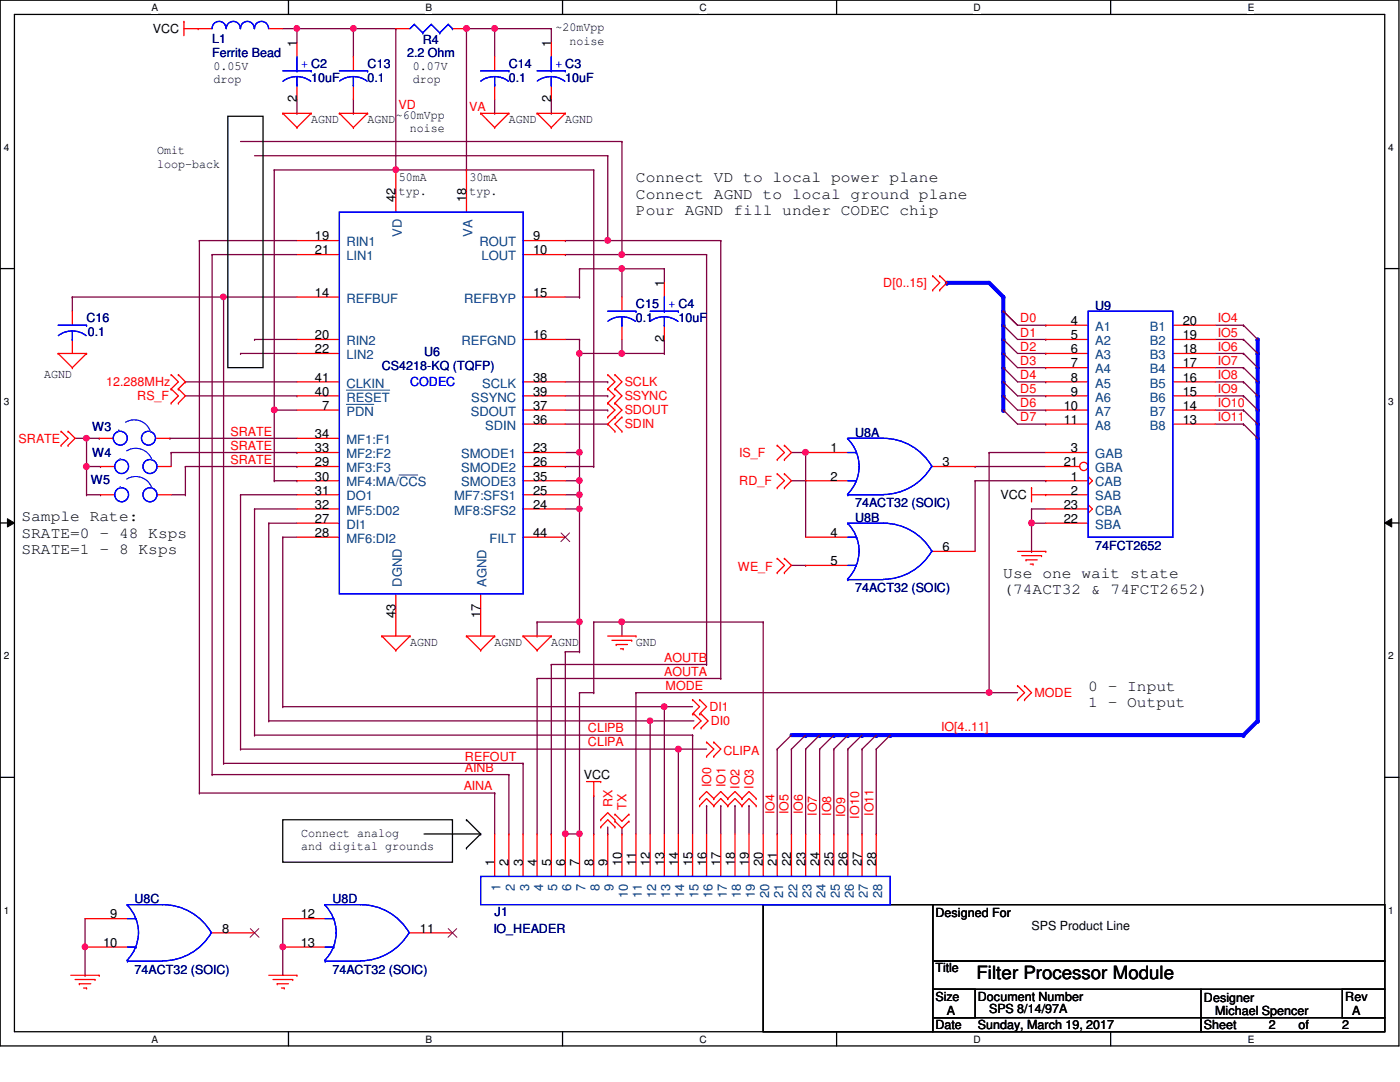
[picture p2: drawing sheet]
<svg xmlns="http://www.w3.org/2000/svg" width="279mm" height="216mm" viewBox="0 0 279 216" stroke-linecap="round" stroke-linejoin="round" font-family="sans-serif">
<defs><g id="words">
<text font-size="3.6" x="194.9" y="195.3">Filter Processor Module</text>
<g font-size="3.1">
<text x="126.9" y="36.4">Connect VD to local power plane</text>
<text x="126.9" y="39.7">Connect AGND to local ground plane</text>
<text x="126.9" y="43">Pour AGND fill under CODEC chip</text>
<text x="4.3" y="104">Sample Rate:</text>
<text x="4.3" y="107.3">SRATE=0 - 48 Ksps</text>
<text x="4.3" y="110.6">SRATE=1 - 8 Ksps</text>
<text x="200.2" y="115.3">Use one wait state</text>
<text x="200.2" y="118.6">(74ACT32 &amp; 74FCT2652)</text>
<text x="217.2" y="137.8">0 - Input</text>
<text x="217.2" y="141.1">1 - Output</text>
</g>
<g font-size="2.5">
<text x="30.5" y="6.5">VCC</text>
<text x="59.2" y="9.4" transform="rotate(-90 59.2 9.4)">1</text>
<text x="110" y="9.4" transform="rotate(-90 110 9.4)">1</text>
<text x="110.9" y="6.3">~20mVpp</text>
<text x="113.7" y="8.9">noise</text>
<text x="42.6" y="13.9">0.05V</text>
<text x="42.6" y="16.6">drop</text>
<text x="82.4" y="13.9">0.07V</text>
<text x="82.4" y="16.6">drop</text>
<text x="59.2" y="20.4" transform="rotate(-90 59.2 20.4)">2</text>
<text x="79" y="23.7">~60mVpp</text>
<text x="110" y="20.4" transform="rotate(-90 110 20.4)">2</text>
<text x="62.1" y="24.6">AGND</text>
<text x="73.4" y="24.6">AGND</text>
<text x="81.8" y="26.4">noise</text>
<text x="101.6" y="24.6">AGND</text>
<text x="112.8" y="24.6">AGND</text>
<text x="31.4" y="30.8">Omit</text>
<text x="31.4" y="33.5">loop-back</text>
<text x="79" y="40.3" transform="rotate(-90 79 40.3)">42</text>
<text x="79.6" y="36.2">50mA</text>
<text x="79.6" y="38.8">typ.</text>
<text x="93" y="40.3" transform="rotate(-90 93 40.3)">18</text>
<text x="93.7" y="36.2">30mA</text>
<text x="93.7" y="38.8">typ.</text>
<text x="62.9" y="48">19</text>
<text x="106.4" y="48">9</text>
<text x="62.9" y="50.8">21</text>
<text x="106.4" y="50.8">10</text>
<text x="62.9" y="59.2">14</text>
<text x="106.4" y="59.2">15</text>
<text x="132.5" y="57.3" transform="rotate(-90 132.5 57.3)">1</text>
<text x="213.7" y="64.9">4</text>
<text x="236.1" y="64.9">20</text>
<text x="62.9" y="67.7">20</text>
<text x="62.9" y="70.5">22</text>
<text x="106.4" y="67.7">16</text>
<text x="132.5" y="68.3" transform="rotate(-90 132.5 68.3)">2</text>
<text x="213.7" y="67.7">5</text>
<text x="213.7" y="70.5">6</text>
<text x="236.1" y="67.7">19</text>
<text x="236.1" y="70.5">18</text>
<text x="8.8" y="75.4">AGND</text>
<text x="62.9" y="76.2">41</text>
<text x="106.4" y="76.2">38</text>
<text x="213.7" y="73.3">7</text>
<text x="213.7" y="76.2">8</text>
<text x="236.1" y="73.3">17</text>
<text x="236.1" y="76.2">16</text>
<text x="62.9" y="79">40</text>
<text x="64.3" y="81.8">7</text>
<text x="106.4" y="81.8">37</text>
<text x="106.4" y="79">39</text>
<text x="212.3" y="81.8">10</text>
<text x="213.7" y="79">9</text>
<text x="236.1" y="79">15</text>
<text x="236.1" y="81.8">14</text>
<text x="62.9" y="87.4">34</text>
<text x="106.4" y="84.6">36</text>
<text x="212.3" y="84.6">11</text>
<text x="236.1" y="84.6">13</text>
<text x="62.9" y="90.3">33</text>
<text x="62.9" y="93">29</text>
<text x="62.9" y="95.9">30</text>
<text x="106.4" y="90.3">23</text>
<text x="106.4" y="93">26</text>
<text x="106.4" y="95.9">35</text>
<text x="165.8" y="90.3">1</text>
<text x="165.8" y="95.9">2</text>
<text x="188.1" y="93">3</text>
<text x="212.3" y="93">21</text>
<text x="213.7" y="90.3">3</text>
<text x="213.7" y="95.9">1</text>
<text x="62.9" y="101.5">32</text>
<text x="62.9" y="98.7">31</text>
<text x="106.4" y="98.7">25</text>
<text x="106.4" y="101.5">24</text>
<text x="199.7" y="99.6">VCC</text>
<text x="212.3" y="101.5">23</text>
<text x="213.7" y="98.7">2</text>
<text x="62.9" y="107.1">28</text>
<text x="62.9" y="104.4">27</text>
<text x="106.4" y="107.1">44</text>
<text x="165.8" y="107.1">4</text>
<text x="212.3" y="104.4">22</text>
<text x="165.8" y="112.8">5</text>
<text x="188.1" y="110">6</text>
<text x="79" y="123.4" transform="rotate(-90 79 123.4)">43</text>
<text x="95.9" y="123.4" transform="rotate(-90 95.9 123.4)">17</text>
<text x="81.8" y="128.9">AGND</text>
<text x="98.7" y="128.9">AGND</text>
<text x="110" y="128.9">AGND</text>
<text x="126.9" y="128.9">GND</text>
<text x="116.5" y="155.4">VCC</text>
<text x="60.1" y="167">Connect analog</text>
<text x="60.1" y="169.7">and digital grounds</text>
<text x="98.7" y="172.9" transform="rotate(-90 98.7 172.9)">1</text>
<text x="101.5" y="172.9" transform="rotate(-90 101.5 172.9)">2</text>
<text x="104.4" y="172.9" transform="rotate(-90 104.4 172.9)">3</text>
<text x="107.1" y="172.9" transform="rotate(-90 107.1 172.9)">4</text>
<text x="110" y="172.9" transform="rotate(-90 110 172.9)">5</text>
<text x="112.8" y="172.9" transform="rotate(-90 112.8 172.9)">6</text>
<text x="115.6" y="172.9" transform="rotate(-90 115.6 172.9)">7</text>
<text x="118.4" y="172.9" transform="rotate(-90 118.4 172.9)">8</text>
<text x="121.2" y="172.9" transform="rotate(-90 121.2 172.9)">9</text>
<text x="124.1" y="172.9" transform="rotate(-90 124.1 172.9)">10</text>
<text x="126.9" y="172.9" transform="rotate(-90 126.9 172.9)">11</text>
<text x="129.7" y="172.9" transform="rotate(-90 129.7 172.9)">12</text>
<text x="132.5" y="172.9" transform="rotate(-90 132.5 172.9)">13</text>
<text x="135.3" y="172.9" transform="rotate(-90 135.3 172.9)">14</text>
<text x="138.2" y="172.9" transform="rotate(-90 138.2 172.9)">15</text>
<text x="141" y="172.9" transform="rotate(-90 141 172.9)">16</text>
<text x="143.8" y="172.9" transform="rotate(-90 143.8 172.9)">17</text>
<text x="146.6" y="172.9" transform="rotate(-90 146.6 172.9)">18</text>
<text x="149.4" y="172.9" transform="rotate(-90 149.4 172.9)">19</text>
<text x="152.3" y="172.9" transform="rotate(-90 152.3 172.9)">20</text>
<text x="155.1" y="172.9" transform="rotate(-90 155.1 172.9)">21</text>
<text x="157.9" y="172.9" transform="rotate(-90 157.9 172.9)">22</text>
<text x="160.7" y="172.9" transform="rotate(-90 160.7 172.9)">23</text>
<text x="163.5" y="172.9" transform="rotate(-90 163.5 172.9)">24</text>
<text x="166.4" y="172.9" transform="rotate(-90 166.4 172.9)">25</text>
<text x="169.2" y="172.9" transform="rotate(-90 169.2 172.9)">26</text>
<text x="172" y="172.9" transform="rotate(-90 172 172.9)">27</text>
<text x="174.8" y="172.9" transform="rotate(-90 174.8 172.9)">28</text>
<text x="22" y="183.3">9</text>
<text x="60" y="183.3">12</text>
<text x="186.7" y="183">Designed For</text>
<text x="205.9" y="185.5">SPS Product Line</text>
<text x="20.6" y="188.9">10</text>
<text x="44.3" y="186.1">8</text>
<text x="60" y="188.9">13</text>
<text x="83.8" y="186.1">11</text>
<text x="186.7" y="194">Title</text>
<text x="186.7" y="199.6">Size</text>
<text x="189" y="202.5">A</text>
<text x="195.2" y="199.6">Document Number</text>
<text x="197.4" y="202.2">SPS 8/14/97A</text>
<text x="240.3" y="199.9">Designer</text>
<text x="242.5" y="202.5">Michael Spencer</text>
<text x="268.5" y="199.6">Rev</text>
<text x="269.9" y="202.5">A</text>
<text x="186.7" y="205.3">Date</text>
<text x="195.2" y="205.3">Sunday, March 19, 2017</text>
<text x="240.3" y="205.3">Sheet</text>
<text x="253.2" y="205.3">2</text>
<text x="259.2" y="205.3">of</text>
<text x="267.9" y="205.3">2</text>
</g>
<g font-size="2.5" fill="#000080">
<text x="42.3" y="8.5">L1</text>
<text x="42.3" y="11.3">Ferrite Bead</text>
<text x="81.2" y="11.3">2.2 Ohm</text>
<text x="84.4" y="8.8">R4</text>
<text x="62.1" y="16.4">10uF</text>
<text x="73.4" y="13.6">C13</text>
<text x="73.4" y="16.4">0.1</text>
<text x="101.6" y="13.6">C14</text>
<text x="101.6" y="16.4">0.1</text>
<text x="112.8" y="16.4">10uF</text>
<text x="17.3" y="64.3">C16</text>
<text x="126.9" y="61.5">C15</text>
<text x="126.9" y="64.3">0.1</text>
<text x="135.4" y="64.3">10uF</text>
<text x="218.6" y="61.8">U9</text>
<text x="17.5" y="67.1">0.1</text>
<text x="84.6" y="71.1">U6</text>
<text x="76.2" y="73.9">CS4218-KQ (TQFP)</text>
<text x="18.4" y="86">W3</text>
<text x="170.6" y="87.2">U8A</text>
<text x="18.4" y="91.1">W4</text>
<text x="18.1" y="96.5">W5</text>
<text x="170.6" y="101.3">74ACT32 (SOIC)</text>
<text x="170.6" y="104.1">U8B</text>
<text x="218.6" y="109.7">74FCT2652</text>
<text x="170.6" y="118.2">74ACT32 (SOIC)</text>
<text x="26.8" y="180.2">U8C</text>
<text x="66.3" y="180.2">U8D</text>
<text x="98.7" y="182.8">J1</text>
<text x="98.5" y="186.1">IO_HEADER</text>
<text x="26.8" y="194.3">74ACT32 (SOIC)</text>
<text x="66.3" y="194.3">74ACT32 (SOIC)</text>
</g>
<g font-size="2.5" fill="#00f">
<text x="60.1" y="13.6">+ C2</text>
<text x="110.9" y="13.6">+ C3</text>
<text x="133.4" y="61.6">+ C4</text>
<text x="81.8" y="77">CODEC</text>
</g>
<g font-size="2.5" fill="#f00">
<text x="79.5" y="21.8">VD</text>
<text x="93.6" y="22.1">VA</text>
<text x="176.3" y="57.3">D[0..15]</text>
<text x="203.6" y="64.3">D0</text>
<text x="243.1" y="64.3">IO4</text>
<text x="203.6" y="67.2">D1</text>
<text x="203.6" y="70">D2</text>
<text x="243.1" y="67.2">IO5</text>
<text x="243.1" y="70">IO6</text>
<text x="21.2" y="77">12.288MHz</text>
<text x="124.7" y="77">SCLK</text>
<text x="203.6" y="75.6">D4</text>
<text x="203.6" y="72.8">D3</text>
<text x="243.1" y="72.8">IO7</text>
<text x="243.1" y="75.6">IO8</text>
<text x="27.4" y="79.8">RS_F</text>
<text x="124.7" y="82.7">SDOUT</text>
<text x="124.7" y="79.8">SSYNC</text>
<text x="203.6" y="81.3">D6</text>
<text x="203.6" y="78.4">D5</text>
<text x="243.1" y="78.4">IO9</text>
<text x="243.1" y="81.3">IO10</text>
<text x="3.7" y="88.3">SRATE</text>
<text x="46" y="89.7">SRATE</text>
<text x="46" y="86.9">SRATE</text>
<text x="124.7" y="85.5">SDIN</text>
<text x="203.6" y="84.1">D7</text>
<text x="243.1" y="84.1">IO11</text>
<text x="46" y="92.5">SRATE</text>
<text x="147.5" y="91.1">IS_F</text>
<text x="147.5" y="96.8">RD_F</text>
<text x="147.2" y="114">WE_F</text>
<text x="132.5" y="134.8">AOUTA</text>
<text x="132.5" y="132">AOUTB</text>
<text x="132.8" y="137.7">MODE</text>
<text x="141.6" y="141.9">DI1</text>
<text x="206.5" y="139.1">MODE</text>
<text x="117.3" y="146.1">CLIPB</text>
<text x="117.3" y="148.9">CLIPA</text>
<text x="141.9" y="144.7">DI0</text>
<text x="187.8" y="145.8">IO[4..11]</text>
<text x="92.8" y="154">AINB</text>
<text x="92.8" y="151.8">REFOUT</text>
<text x="144.4" y="150.6">CLIPA</text>
<text x="92.5" y="157.7">AINA</text>
<text x="122.2" y="161" transform="rotate(-90 122.2 161)">RX</text>
<text x="125.1" y="161.6" transform="rotate(-90 125.1 161.6)">TX</text>
<text x="141.9" y="157.1" transform="rotate(-90 141.9 157.1)">IO0</text>
<text x="144.8" y="157.1" transform="rotate(-90 144.8 157.1)">IO1</text>
<text x="147.6" y="157.4" transform="rotate(-90 147.6 157.4)">IO2</text>
<text x="150.4" y="157.4" transform="rotate(-90 150.4 157.4)">IO3</text>
<text x="154.6" y="162.5" transform="rotate(-90 154.6 162.5)">IO4</text>
<text x="157.4" y="162.5" transform="rotate(-90 157.4 162.5)">IO5</text>
<text x="160.2" y="162.5" transform="rotate(-90 160.2 162.5)">IO6</text>
<text x="163" y="162.8" transform="rotate(-90 163 162.8)">IO7</text>
<text x="165.9" y="162.8" transform="rotate(-90 165.9 162.8)">IO8</text>
<text x="168.7" y="163" transform="rotate(-90 168.7 163)">IO9</text>
<text x="171.5" y="163.3" transform="rotate(-90 171.5 163.3)">IO10</text>
<text x="174.3" y="162.8" transform="rotate(-90 174.3 162.8)">IO11</text>
</g>
<g font-size="2.5" fill="#004080">
<text x="80.2" y="47.3" transform="rotate(-90 80.2 47.3)">VD</text>
<text x="94.3" y="47.2" transform="rotate(-90 94.3 47.2)">VA</text>
<text x="69.1" y="49.1">RIN1</text>
<text x="69.1" y="51.9">LIN1</text>
<text x="95.7" y="49.1">ROUT</text>
<text x="96.1" y="51.9">LOUT</text>
<text x="69.1" y="60.4">REFBUF</text>
<text x="92.6" y="60.4">REFBYP</text>
<text x="69.1" y="68.9">RIN2</text>
<text x="69.1" y="71.7">LIN2</text>
<text x="92.1" y="68.9">REFGND</text>
<text x="218.6" y="66">A1</text>
<text x="218.6" y="68.9">A2</text>
<text x="218.6" y="71.7">A3</text>
<text x="229.5" y="66">B1</text>
<text x="229.5" y="68.9">B2</text>
<text x="229.5" y="71.7">B3</text>
<text x="69.1" y="77.3">CLKIN</text>
<text x="96.2" y="77.3">SCLK</text>
<text x="218.6" y="74.5">A4</text>
<text x="218.6" y="77.3">A5</text>
<text x="229.5" y="74.5">B4</text>
<text x="229.5" y="77.3">B5</text>
<text x="69.1" y="80.1">RESET</text>
<text x="69.1" y="83">PDN</text>
<text x="93.9" y="83">SDOUT</text>
<text x="94.1" y="80.1">SSYNC</text>
<text x="218.6" y="80.1">A6</text>
<text x="218.6" y="83">A7</text>
<text x="229.5" y="80.1">B6</text>
<text x="229.5" y="83">B7</text>
<text x="69.1" y="88.6">MF1:F1</text>
<text x="96.8" y="85.8">SDIN</text>
<text x="218.6" y="85.8">A8</text>
<text x="229.5" y="85.8">B8</text>
<text x="69.1" y="91.4">MF2:F2</text>
<text x="69.1" y="94.2">MF3:F3</text>
<text x="92" y="91.4">SMODE1</text>
<text x="92" y="94.2">SMODE2</text>
<text x="218.6" y="91.4">GAB</text>
<text x="218.6" y="94.2">GBA</text>
<text x="69.1" y="97.1">MF4:MA/CCS</text>
<text x="69.1" y="99.9">DO1</text>
<text x="90.6" y="99.9">MF7:SFS1</text>
<text x="92" y="97.1">SMODE3</text>
<text x="218.6" y="97.1">CAB</text>
<text x="218.6" y="99.9">SAB</text>
<text x="69.1" y="102.7">MF5:D02</text>
<text x="69.1" y="105.5">DI1</text>
<text x="90.6" y="102.7">MF8:SFS2</text>
<text x="218.6" y="102.7">CBA</text>
<text x="218.6" y="105.5">SBA</text>
<text x="69.1" y="108.3">MF6:DI2</text>
<text x="97.7" y="108.3">FILT</text>
<text x="80.2" y="117.1" transform="rotate(-90 80.2 117.1)">DGND</text>
<text x="97.1" y="117.1" transform="rotate(-90 97.1 117.1)">AGND</text>
<text x="99.9" y="177.7" transform="rotate(-90 99.9 177.7)">1</text>
<text x="102.7" y="177.7" transform="rotate(-90 102.7 177.7)">2</text>
<text x="105.6" y="177.7" transform="rotate(-90 105.6 177.7)">3</text>
<text x="108.4" y="177.7" transform="rotate(-90 108.4 177.7)">4</text>
<text x="111.2" y="177.7" transform="rotate(-90 111.2 177.7)">5</text>
<text x="114" y="177.7" transform="rotate(-90 114 177.7)">6</text>
<text x="116.8" y="177.7" transform="rotate(-90 116.8 177.7)">7</text>
<text x="119.7" y="177.7" transform="rotate(-90 119.7 177.7)">8</text>
<text x="122.5" y="177.7" transform="rotate(-90 122.5 177.7)">9</text>
<text x="125.3" y="179.2" transform="rotate(-90 125.3 179.2)">10</text>
<text x="128.1" y="179.2" transform="rotate(-90 128.1 179.2)">11</text>
<text x="130.9" y="179.2" transform="rotate(-90 130.9 179.2)">12</text>
<text x="133.8" y="179.2" transform="rotate(-90 133.8 179.2)">13</text>
<text x="136.6" y="179.2" transform="rotate(-90 136.6 179.2)">14</text>
<text x="139.4" y="179.2" transform="rotate(-90 139.4 179.2)">15</text>
<text x="142.2" y="179.2" transform="rotate(-90 142.2 179.2)">16</text>
<text x="145" y="179.2" transform="rotate(-90 145 179.2)">17</text>
<text x="147.9" y="179.2" transform="rotate(-90 147.9 179.2)">18</text>
<text x="150.7" y="179.2" transform="rotate(-90 150.7 179.2)">19</text>
<text x="153.5" y="179.2" transform="rotate(-90 153.5 179.2)">20</text>
<text x="156.3" y="179.2" transform="rotate(-90 156.3 179.2)">21</text>
<text x="159.1" y="179.2" transform="rotate(-90 159.1 179.2)">22</text>
<text x="162" y="179.2" transform="rotate(-90 162 179.2)">23</text>
<text x="164.8" y="179.2" transform="rotate(-90 164.8 179.2)">24</text>
<text x="167.6" y="179.2" transform="rotate(-90 167.6 179.2)">25</text>
<text x="170.4" y="179.2" transform="rotate(-90 170.4 179.2)">26</text>
<text x="173.2" y="179.2" transform="rotate(-90 173.2 179.2)">27</text>
<text x="176.1" y="179.2" transform="rotate(-90 176.1 179.2)">28</text>
</g>
<g font-size="2">
<text x="30.2" y="2.2">A</text>
<text x="84.9" y="2.2">B</text>
<text x="139.6" y="2.2">C</text>
<text x="194.3" y="2.2">D</text>
<text x="249" y="2.2">E</text>
<text x=".8" y="30.1">4</text>
<text x="277.1" y="30.1">4</text>
<text x=".8" y="80.8">3</text>
<text x="277.1" y="80.8">3</text>
<text x=".8" y="131.5">2</text>
<text x="277.1" y="131.5">2</text>
<text x=".8" y="182.3">1</text>
<text x="277.1" y="182.3">1</text>
<text x="30.2" y="208">A</text>
<text x="84.9" y="208">B</text>
<text x="139.6" y="208">C</text>
<text x="194.3" y="208">D</text>
<text x="249" y="208">E</text>
</g>
</g></defs>
<path d="M0 0h279.2v208.7h-279.2zM2.9 2.9h273.5v203h-273.5z" fill="none" stroke="#000" stroke-width=".25"/>
<g fill="#fff">
<path d="M30.2 .4h1.3v2.2h-1.3z"/>
<path d="M30.2 206.2h1.3v2.2h-1.3z"/>
</g>
<path d="M57.6 0v2.9M57.6 205.9v2.8" fill="none" stroke="#000" stroke-width=".25"/>
<g fill="#fff">
<path d="M84.9 .4h1.3v2.2h-1.3z"/>
<path d="M84.9 206.2h1.3v2.2h-1.3z"/>
</g>
<path d="M112.3 0v2.9M112.3 205.9v2.8" fill="none" stroke="#000" stroke-width=".25"/>
<g fill="#fff">
<path d="M139.6 .4h1.5v2.2h-1.5z"/>
<path d="M139.6 206.2h1.5v2.2h-1.5z"/>
</g>
<path d="M167 0v2.9M167 205.9v2.8" fill="none" stroke="#000" stroke-width=".25"/>
<g fill="#fff">
<path d="M194.3 .4h1.4v2.2h-1.4z"/>
<path d="M194.3 206.2h1.4v2.2h-1.4z"/>
</g>
<path d="M221.7 0v2.9M221.7 205.9v2.8" fill="none" stroke="#000" stroke-width=".25"/>
<g fill="#fff">
<path d="M249 .4h1.3v2.2h-1.3z"/>
<path d="M249 206.2h1.3v2.2h-1.3z"/>
<path d="M.8 28.2h1.1v2.3h-1.1z"/>
<path d="M277.1 28.2h1.1v2.3h-1.1z"/>
<path d="M.8 79h1.1v2.2h-1.1z"/>
<path d="M277.1 79h1.1v2.2h-1.1z"/>
</g>
<path d="M0 53.6h2.9M276.4 53.6h2.8" fill="none" stroke="#000" stroke-width=".25"/>
<g fill="#fff">
<path d="M.8 129.7h1.1v2.3h-1.1z"/>
<path d="M277.1 129.7h1.1v2.3h-1.1z"/>
</g>
<path d="M0 104.4h2.9M276.4 104.4h2.8" fill="none" stroke="#000" stroke-width=".25"/>
<path d="M1.5 103.5l1.4 .9-1.4 .8zM276.4 104.4l1.3-.9v1.7z" fill="#000"/>
<path d="M1.5 103.5l1.4 .9-1.4 .8zM276.4 104.4l1.3-.9v1.7z" fill="none" stroke="#000" stroke-width=".2"/>
<g fill="#fff">
<path d="M.8 180.5h1.1v2.2h-1.1z"/>
<path d="M277.1 180.5h1.1v2.2h-1.1z"/>
</g>
<path d="M0 155.1h2.9M276.4 155.1h2.8" fill="none" stroke="#000" stroke-width=".25"/>
<path d="M17.3 93.1h.1M17.3 87.5v5.6M197.4 90.3v47.9M197.4 138.2h.1" fill="none" stroke="#800040" stroke-width=".25"/>
<circle cx="17.2" cy="87.4" r=".55" fill="#f0f"/>
<circle cx="17.2" cy="87.4" r=".55" fill="none" stroke="#f0f" stroke-width=".25"/>
<path d="M112.8 67.7h2.9M115.7 67.7h.1M34.2 90.3h25.1M59.3 90.3h.1" fill="none" stroke="#800040" stroke-width=".25"/>
<path d="M200.2 64.9v2.8" fill="none" stroke="#00f" stroke-width=".8"/>
<circle cx="200.2" cy="67.7" r=".4" fill="#00f"/>
<path d="M189 56.4h8.4" fill="none" stroke="#00f" stroke-width=".8"/>
<circle cx="189" cy="56.4" r=".4" fill="#00f"/>
<path d="M56.4 5.7h2.9M59.3 5.7h.1M112.8 48h.1M112.8 48h8.5M115.7 59.3h.1M115.7 53.6v5.7M126.9 138.2h.1M126.9 138.2v28.2" fill="none" stroke="#800040" stroke-width=".25"/>
<circle cx="59.2" cy="5.7" r=".55" fill="#f0f"/>
<circle cx="59.2" cy="5.7" r=".55" fill="none" stroke="#f0f" stroke-width=".25"/>
<g fill="none" stroke="#800040" stroke-width=".25">
<path d="M79 5.7v28.2M79 33.9h.1M141 50.8v81.8M37 93.1h22.3M59.3 93.1h.1M112.8 98.7h2.9M115.7 98.7h.1M112.8 101.6h2.9M115.7 101.6h.1M107.2 124.1h.1M107.2 124.1h8.5M141 132.6h.1"/>
<path d="M149.5 160.8h.1M149.5 160.8v5.6"/>
</g>
<circle cx="79" cy="33.9" r=".56" fill="#f0f"/>
<circle cx="79" cy="33.9" r=".56" fill="none" stroke="#f0f" stroke-width=".25"/>
<path d="M48 28.2h76.1M124.1 28.2h.1M48 70.5h.1M48 70.5h11.3M124.1 70.5h.1M124.1 67.7v2.8M15 87.5h2.3M17.3 87.5h.1M34.2 90.3h.1M34.2 90.3v2.8M143.8 160.8h.1M143.8 160.8v5.6" fill="none" stroke="#800040" stroke-width=".25"/>
<path d="M200.2 62.1v2.8" fill="none" stroke="#00f" stroke-width=".8"/>
<circle cx="200.2" cy="64.9" r=".4" fill="#00f"/>
<path d="M200.2 70.5v2.9" fill="none" stroke="#00f" stroke-width=".8"/>
<circle cx="200.2" cy="73.4" r=".4" fill="#00f"/>
<g fill="none" stroke="#800040" stroke-width=".25">
<path d="M110 19.8v2.8M110 22.6h.1M14.4 59.3h.1M14.4 59.3v2.8M37 79h22.3M59.3 79h.1M112.8 76.2h8.5M121.3 76.2h.1M203.1 67.7h5.6M208.7 67.7h.1M33.9 87.5h.1M33.9 87.5h25.4"/>
<path d="M203.1 81.8h5.6M208.7 81.8h.1M157.9 112.8h2.9M160.8 112.8h.1M107.2 135.4h.1M107.2 135.4h36.6M121.3 166.4h.1M121.3 165v1.4"/>
</g>
<path d="M200.2 76.2v2.8" fill="none" stroke="#00f" stroke-width=".8"/>
<circle cx="200.2" cy="79" r=".4" fill="#00f"/>
<g fill="none" stroke="#800040" stroke-width=".25">
<path d="M70.5 19.8v2.8M70.5 5.7h8.5M79 5.7h.1M70.5 22.6h.1M44.6 59.3v93M50.8 67.7h.1M50.8 67.7h8.5M203.1 79h5.6M208.7 79h.1M157.9 90.3h2.9M160.8 90.3h.1M107.2 135.4v31"/>
<path d="M44.6 152.3h.1M107.2 166.4h.1"/>
</g>
<circle cx="44.6" cy="59.2" r=".55" fill="#f0f"/>
<circle cx="44.6" cy="59.2" r=".55" fill="none" stroke="#f0f" stroke-width=".25"/>
<path d="M200.2 59.3v2.8" fill="none" stroke="#00f" stroke-width=".8"/>
<circle cx="200.2" cy="62.1" r=".4" fill="#00f"/>
<path d="M98.7 19.8v2.8M98.7 22.6h.1M203.1 76.2h5.6M208.7 76.2h.1M160.8 90.3h.1M160.8 90.3v16.9" fill="none" stroke="#800040" stroke-width=".25"/>
<circle cx="160.7" cy="90.2" r=".56" fill="#f0f"/>
<circle cx="160.7" cy="90.2" r=".56" fill="none" stroke="#f0f" stroke-width=".25"/>
<path d="M54.7 33.9h.1M54.7 33.9h24.3M115.7 53.6h.1M115.7 53.6h8.4" fill="none" stroke="#800040" stroke-width=".25"/>
<circle cx="124.1" cy="53.6" r=".56" fill="#f0f"/>
<circle cx="124.1" cy="53.6" r=".56" fill="none" stroke="#f0f" stroke-width=".25"/>
<path d="M54.7 33.9v47.9M54.7 81.8h.1" fill="none" stroke="#800040" stroke-width=".25"/>
<circle cx="54.7" cy="81.8" r=".56" fill="#f0f"/>
<circle cx="54.7" cy="81.8" r=".56" fill="none" stroke="#f0f" stroke-width=".25"/>
<path d="M14.4 59.3h.1M14.4 59.3h30.2M124.1 70.5h.1M124.1 70.5h8.5M42.3 154.6h59.3M50.8 146.7h87.4M101.6 154.6h.1M104.4 152.3v14.1M138.2 146.7h.1M104.4 166.4h.1" fill="none" stroke="#800040" stroke-width=".25"/>
<path d="M200.2 67.7v2.8" fill="none" stroke="#00f" stroke-width=".8"/>
<circle cx="200.2" cy="70.5" r=".4" fill="#00f"/>
<path d="M118.5 33.9v59.2M17.3 98.7h.1M17.3 93.1v5.6M54.7 95.9h.1M54.7 81.8v14.1M115.7 98.7h.1M115.7 98.7v2.9M118.5 93.1h.1M141 160.8h.1M141 160.8v5.6" fill="none" stroke="#800040" stroke-width=".25"/>
<circle cx="115.6" cy="98.7" r=".55" fill="#f0f"/>
<circle cx="115.6" cy="98.7" r=".55" fill="none" stroke="#f0f" stroke-width=".25"/>
<path d="M200.2 79v2.8" fill="none" stroke="#00f" stroke-width=".8"/>
<circle cx="200.2" cy="81.8" r=".4" fill="#00f"/>
<path d="M48 149.5h87.4M118.5 158.8v7.6M135.4 149.5h.1M118.5 166.4h.1M124.1 166.4h.1M124.1 165.3v1.1" fill="none" stroke="#800040" stroke-width=".25"/>
<circle cx="135.4" cy="149.5" r=".56" fill="#f0f"/>
<circle cx="135.4" cy="149.5" r=".56" fill="none" stroke="#f0f" stroke-width=".25"/>
<path d="M121.3 31.1v16.9M121.3 48h.1" fill="none" stroke="#800040" stroke-width=".25"/>
<circle cx="121.3" cy="48" r=".56" fill="#f0f"/>
<circle cx="121.3" cy="48" r=".56" fill="none" stroke="#f0f" stroke-width=".25"/>
<path d="M132.6 70.5h.1M132.6 67.7v2.8M48 98.7h.1M48 98.7h11.3M112.8 84.6h8.5M121.3 84.6h.1M112.8 130h.1M112.8 130h2.9" fill="none" stroke="#800040" stroke-width=".25"/>
<path d="M197.4 56.4l2.8 2.9" fill="none" stroke="#00f" stroke-width=".8"/>
<circle cx="200.2" cy="59.3" r=".4" fill="#00f"/>
<g fill="none" stroke="#800040" stroke-width=".25">
<path d="M79 33.9h39.5M118.5 33.9h.1M44.6 59.3h.1M44.6 59.3h14.7M124.1 50.8h16.9M141 50.8h.1M17.3 98.7h2.8M17.3 93.1h2.8M20.1 98.7h.1M20.1 93.1h.1M157.9 95.9h2.9M160.8 95.9h.1"/>
<path d="M194.6 95.9h14.1M203.1 84.6h5.6M208.7 84.6h.1M208.7 95.9h.1"/>
</g>
<circle cx="17.2" cy="93.1" r=".56" fill="#f0f"/>
<circle cx="17.2" cy="93.1" r=".56" fill="none" stroke="#f0f" stroke-width=".25"/>
<path d="M115.7 70.5h.1M115.7 70.5v19.8" fill="none" stroke="#800040" stroke-width=".25"/>
<circle cx="115.6" cy="70.5" r=".55" fill="#f0f"/>
<circle cx="115.6" cy="70.5" r=".55" fill="none" stroke="#f0f" stroke-width=".25"/>
<path d="M115.7 95.9h.1M115.7 95.9v2.8" fill="none" stroke="#800040" stroke-width=".25"/>
<circle cx="115.6" cy="95.9" r=".55" fill="#f0f"/>
<circle cx="115.6" cy="95.9" r=".55" fill="none" stroke="#f0f" stroke-width=".25"/>
<path d="M115.7 90.3h.1M115.7 90.3v5.6" fill="none" stroke="#800040" stroke-width=".25"/>
<circle cx="115.6" cy="90.2" r=".55" fill="#f0f"/>
<circle cx="115.6" cy="90.2" r=".55" fill="none" stroke="#f0f" stroke-width=".25"/>
<path d="M200.2 73.4v2.8" fill="none" stroke="#00f" stroke-width=".8"/>
<circle cx="200.2" cy="76.2" r=".4" fill="#00f"/>
<path d="M124.1 53.6h.1M124.1 53.6v5.7M132.6 53.6h.1M132.6 53.6v2.8M37 76.2h.1M37 76.2h22.3M17.3 87.5h2.5M19.8 87.5h.1M112.8 130v36.4M112.8 166.4h.1" fill="none" stroke="#800040" stroke-width=".25"/>
<circle cx="112.8" cy="166.4" r=".56" fill="#f0f"/>
<circle cx="112.8" cy="166.4" r=".56" fill="none" stroke="#f0f" stroke-width=".25"/>
<g fill="none" stroke="#800040" stroke-width=".25">
<path d="M98.7 5.7h.1M98.7 5.7h11.3M98.7 5.7v5.6M124.1 53.6h.1M124.1 53.6h8.5M112.8 79h8.5M121.3 79h.1M203.1 64.9h5.6M208.7 64.9h.1M48 98.7v50.8M54.7 81.8h.1M54.7 81.8h4.6"/>
<path d="M112.8 93.1h.1M112.8 90.3h2.9M112.8 95.9h2.9M112.8 81.8h8.5M112.8 93.1h5.7M115.7 90.3h.1M115.7 95.9h.1M121.3 81.8h.1M44.6 152.3h59.8M48 149.5h.1M104.4 152.3h.1M138.2 146.7h.1"/>
<path d="M138.2 146.7v19.7"/>
</g>
<circle cx="98.7" cy="5.7" r=".56" fill="#f0f"/>
<circle cx="98.7" cy="5.7" r=".56" fill="none" stroke="#f0f" stroke-width=".25"/>
<g fill="none" stroke="#800040" stroke-width=".25">
<path d="M59.3 5.7h.1M59.3 5.7v2.8M59.3 19.8v2.8M93.1 5.7h.1M93.1 5.7h5.6M59.3 22.6h.1M112.8 50.8h.1M112.8 50.8h11.3M121.3 48h22.5M143.8 48h.1M115.7 70.5h.1M115.7 67.7v2.8"/>
<path d="M203.1 73.4h5.6M208.7 73.4h.1M37 93.1h.1M37 93.1v5.6M54.7 95.9h4.6M59.3 95.9h.1M50.8 101.6h.1M50.8 101.6v45.1M50.8 101.6h8.5M107.2 126.9h.1M107.2 124.1v2.8M110 132.6v33.8"/>
<path d="M126.9 138.2h70.5M197.4 138.2h.1M50.8 146.7h.1M135.4 149.5h.1M135.4 149.5v16.9M110 166.4h.1"/>
</g>
<circle cx="197.4" cy="138.2" r=".56" fill="#f0f"/>
<circle cx="197.4" cy="138.2" r=".56" fill="none" stroke="#f0f" stroke-width=".25"/>
<g fill="none" stroke="#800040" stroke-width=".25">
<path d="M70.5 5.7h.1M70.5 5.7v5.6M42.3 50.8h.1M42.3 50.8h17M42.3 50.8v103.8M115.7 70.5h.1M115.7 70.5h8.4M203.1 70.5h5.6M208.7 70.5h.1M34.2 98.7h2.8M37 98.7h.1M42.3 154.6h.1"/>
<path d="M101.6 154.6v11.8M101.6 166.4h.1"/>
</g>
<circle cx="124.1" cy="70.5" r=".56" fill="#f0f"/>
<circle cx="124.1" cy="70.5" r=".56" fill="none" stroke="#f0f" stroke-width=".25"/>
<g fill="none" stroke="#800040" stroke-width=".25">
<path d="M110 5.7h.1M110 5.7v2.8M50.8 31.1h70.5M121.3 31.1h.1M124.1 28.2v22.6M112.8 59.3h2.9M115.7 59.3h.1M124.1 50.8h.1M194.6 95.9h.1M194.6 95.9v14.1M197.4 138.2h.1M197.4 138.2h5.7"/>
<path d="M146.7 160.8h.1M146.7 160.8v5.6"/>
</g>
<circle cx="124.1" cy="50.8" r=".56" fill="#f0f"/>
<circle cx="124.1" cy="50.8" r=".56" fill="none" stroke="#f0f" stroke-width=".25"/>
<path d="M93.1 5.7v28.2M93.1 33.9h.1" fill="none" stroke="#800040" stroke-width=".25"/>
<circle cx="93.1" cy="5.7" r=".56" fill="#f0f"/>
<circle cx="93.1" cy="5.7" r=".56" fill="none" stroke="#f0f" stroke-width=".25"/>
<path d="M59.3 5.7h11.2M70.5 5.7h.1M143.8 48v87.4M143.8 135.4h.1" fill="none" stroke="#800040" stroke-width=".25"/>
<circle cx="70.5" cy="5.7" r=".56" fill="#f0f"/>
<circle cx="70.5" cy="5.7" r=".56" fill="none" stroke="#f0f" stroke-width=".25"/>
<path d="M115.7 101.6h.1M115.7 101.6v22.5M110 132.6h.1M110 132.6h31" fill="none" stroke="#800040" stroke-width=".25"/>
<circle cx="115.6" cy="124.1" r=".55" fill="#f0f"/>
<circle cx="115.6" cy="124.1" r=".55" fill="none" stroke="#f0f" stroke-width=".25"/>
<circle cx="115.6" cy="101.5" r=".54" fill="#f0f"/>
<circle cx="115.6" cy="101.5" r=".54" fill="none" stroke="#f0f" stroke-width=".25"/>
<path d="M115.7 130h.1M115.7 138.2h.1M115.7 124.1v5.9M115.7 138.2v28.2M115.7 138.2h2.8M115.7 166.4h.1" fill="none" stroke="#800040" stroke-width=".25"/>
<circle cx="115.6" cy="166.4" r=".55" fill="#f0f"/>
<circle cx="115.6" cy="166.4" r=".55" fill="none" stroke="#f0f" stroke-width=".25"/>
<path d="M205.9 104.4h.1M205.9 101.6v2.8M152.3 124.1h.1M152.3 124.1v42.3" fill="none" stroke="#800040" stroke-width=".25"/>
<circle cx="205.9" cy="104.3" r=".56" fill="#f0f"/>
<circle cx="205.9" cy="104.3" r=".56" fill="none" stroke="#f0f" stroke-width=".25"/>
<path d="M17 189h.1M17 183.3v5.7" fill="none" stroke="#800040" stroke-width=".25"/>
<circle cx="16.9" cy="188.9" r=".55" fill="#f0f"/>
<circle cx="16.9" cy="188.9" r=".55" fill="none" stroke="#f0f" stroke-width=".25"/>
<path d="M118.5 124.1h.1M118.5 124.1h33.8M124.1 124.1h.1" fill="none" stroke="#800040" stroke-width=".25"/>
<circle cx="124.1" cy="124.1" r=".56" fill="#f0f"/>
<circle cx="124.1" cy="124.1" r=".56" fill="none" stroke="#f0f" stroke-width=".25"/>
<path d="M205.9 104.4h.1M205.9 104.4h2.8M56.4 189h.1M56.4 183.3v5.7" fill="none" stroke="#800040" stroke-width=".25"/>
<circle cx="56.4" cy="188.9" r=".56" fill="#f0f"/>
<circle cx="56.4" cy="188.9" r=".56" fill="none" stroke="#f0f" stroke-width=".25"/>
<g fill="none" stroke="#800040" stroke-width=".25">
<path d="M194.6 93.1h.1M194.6 93.1h14.1M197.4 90.3h.1M197.4 90.3h11.3M205.9 101.6h.1M205.9 110h.1M205.9 101.6h2.8M205.9 104.4v5.6M118.5 138.2h.1M118.5 124.1v14.1M124.1 124.1h.1M124.1 124.1v2.8"/>
<path d="M56.4 141h76.2M132.6 141h.1M17 194.6h.1M17 189v5.6M56.4 189h.1M56.4 189v5.6"/>
</g>
<circle cx="132.5" cy="141" r=".56" fill="#f0f"/>
<circle cx="132.5" cy="141" r=".56" fill="none" stroke="#f0f" stroke-width=".25"/>
<path d="M53.6 104.4h.1M53.6 104.4h5.7M129.8 143.8h.1M129.8 143.8h8.7M129.8 143.8v22.6" fill="none" stroke="#800040" stroke-width=".25"/>
<circle cx="129.7" cy="143.8" r=".54" fill="#f0f"/>
<circle cx="129.7" cy="143.8" r=".54" fill="none" stroke="#f0f" stroke-width=".25"/>
<g fill="none" stroke="#800040" stroke-width=".25">
<path d="M39.8 48h.1M39.8 48h19.5M39.8 48v110.2M53.6 104.4v39.4M56.4 107.2h.1M56.4 107.2h2.9M56.4 107.2v33.8M39.8 158.2h.1M39.8 158.2h58.9M53.6 143.8h.1M53.6 143.8h76.2M56.4 141h.1"/>
<path d="M98.7 158.2h.1M98.7 158.2v8.2M129.8 143.8h.1M132.6 141h.1M132.6 141h5.6M132.6 141v25.4M160.8 149.5v16.9M163.6 149.5v16.9M166.4 149.5v16.9M169.2 149.5v16.9M172 149.5v16.9M174.9 149.5v16.9"/>
<path d="M160.8 166.4h.1M163.6 166.4h.1M166.4 166.4h.1M169.2 166.4h.1M172 166.4h.1M174.9 166.4h.1"/>
</g>
<path d="M157.9 146.7h2.9" fill="none" stroke="#00f" stroke-width=".8"/>
<circle cx="160.8" cy="146.7" r=".4" fill="#00f"/>
<path d="M242.5 64.9h5.7M248.2 64.9h.1" fill="none" stroke="#800040" stroke-width=".25"/>
<path d="M251 70.5v2.9" fill="none" stroke="#00f" stroke-width=".8"/>
<circle cx="251" cy="70.5" r=".4" fill="#00f"/>
<path d="M251 87.5v56.3" fill="none" stroke="#00f" stroke-width=".8"/>
<circle cx="251" cy="87.5" r=".4" fill="#00f"/>
<path d="M242.5 79h5.7M248.2 79h.1" fill="none" stroke="#800040" stroke-width=".25"/>
<path d="M169.2 146.7h2.8" fill="none" stroke="#00f" stroke-width=".8"/>
<circle cx="172" cy="146.7" r=".4" fill="#00f"/>
<path d="M166.4 146.7h2.8" fill="none" stroke="#00f" stroke-width=".8"/>
<circle cx="169.2" cy="146.7" r=".4" fill="#00f"/>
<path d="M242.5 73.4h5.7M248.2 73.4h.1" fill="none" stroke="#800040" stroke-width=".25"/>
<path d="M251 81.8v2.8" fill="none" stroke="#00f" stroke-width=".8"/>
<circle cx="251" cy="81.8" r=".4" fill="#00f"/>
<path d="M242.5 67.7h5.7M248.2 67.7h.1" fill="none" stroke="#800040" stroke-width=".25"/>
<path d="M251 84.6v2.9" fill="none" stroke="#00f" stroke-width=".8"/>
<circle cx="251" cy="84.6" r=".4" fill="#00f"/>
<path d="M242.5 76.2h5.7M242.5 70.5h5.7M248.2 76.2h.1M248.2 70.5h.1M242.5 81.8h5.7M242.5 84.6h5.7M248.2 81.8h.1M248.2 84.6h.1M157.9 149.5v16.9M157.9 166.4h.1" fill="none" stroke="#800040" stroke-width=".25"/>
<path d="M163.6 146.7h2.8" fill="none" stroke="#00f" stroke-width=".8"/>
<circle cx="166.4" cy="146.7" r=".4" fill="#00f"/>
<path d="M251 73.4v2.8" fill="none" stroke="#00f" stroke-width=".8"/>
<circle cx="251" cy="73.4" r=".4" fill="#00f"/>
<path d="M160.8 146.7h2.8" fill="none" stroke="#00f" stroke-width=".8"/>
<circle cx="163.6" cy="146.7" r=".4" fill="#00f"/>
<path d="M251 76.2v2.8" fill="none" stroke="#00f" stroke-width=".8"/>
<circle cx="251" cy="76.2" r=".4" fill="#00f"/>
<path d="M177.7 146.7h70.5" fill="none" stroke="#00f" stroke-width=".8"/>
<circle cx="248.2" cy="146.7" r=".4" fill="#00f"/>
<path d="M172 146.7h2.9" fill="none" stroke="#00f" stroke-width=".8"/>
<circle cx="174.9" cy="146.7" r=".4" fill="#00f"/>
<path d="M251 143.8l-2.8 2.9" fill="none" stroke="#00f" stroke-width=".8"/>
<circle cx="251" cy="143.8" r=".4" fill="#00f"/>
<path d="M251 67.7v2.8" fill="none" stroke="#00f" stroke-width=".8"/>
<circle cx="251" cy="67.7" r=".4" fill="#00f"/>
<path d="M174.9 146.7h2.8" fill="none" stroke="#00f" stroke-width=".8"/>
<circle cx="177.7" cy="146.7" r=".4" fill="#00f"/>
<path d="M251 79v2.8" fill="none" stroke="#00f" stroke-width=".8"/>
<circle cx="251" cy="79" r=".4" fill="#00f"/>
<g fill="none" stroke="#800040" stroke-width=".25">
<path d="M200.2 70.5h.1M200.2 62.1h.1M200.2 76.2h.1M200.2 73.4h.1M200.2 67.7h.1M200.2 64.9h.1M200.2 79h.1M200.2 70.5l2.9 2.9M200.2 62.1l2.9 2.8M200.2 76.2l2.9 2.8M200.2 73.4l2.9 2.8M200.2 67.7l2.9 2.8"/>
<path d="M200.2 64.9l2.9 2.8M200.2 79l2.9 2.8M248.2 76.2h.1M248.2 70.5h.1M248.2 79h.1M248.2 67.7h.1M248.2 64.9h.1M248.2 73.4h.1M248.2 76.2l2.8 2.8M248.2 70.5l2.8 2.9M248.2 79l2.8 2.8M248.2 67.7l2.8 2.8"/>
<path d="M248.2 64.9l2.8 2.8M248.2 73.4l2.8 2.8M200.2 81.8h.1M200.2 81.8l2.9 2.8M248.2 81.8h.1M248.2 84.6h.1M248.2 81.8l2.8 2.8M248.2 84.6l2.8 2.9M135.4 149.5h.1M135.4 149.5h5.6M155.1 149.5h.1M155.1 149.5v16.9"/>
<path d="M157.9 149.5h.1M157.9 146.7l-2.8 2.8M160.8 149.5h.1M160.8 146.7l-2.9 2.8M163.6 149.5h.1M163.6 146.7l-2.8 2.8M166.4 149.5h.1M166.4 146.7l-2.8 2.8M169.2 149.5h.1M169.2 146.7l-2.8 2.8M172 149.5h.1M172 146.7l-2.8 2.8"/>
<path d="M174.9 149.5h.1M174.9 146.7l-2.9 2.8M177.7 146.7l-2.8 2.8M112.8 166.4h2.9M115.7 166.4h.1M155.1 166.4h.1"/>
</g>
<g fill="none" stroke="#f00" stroke-width=".25">
<path d="M36.7 4.3h.1M36.7 5.7h2.8M36.7 4.3v2.8M39.5 5.7h.1M59.3 8.5v2.8M59.3 17v2.8M70.5 11.3v2.8M70.5 17v2.8M98.7 11.3v2.8M98.7 17v2.8M110 8.5v2.8M110 17v2.8"/>
<path d="M56.4 22.6h.1M56.4 22.6h5.7M56.4 22.6l2.9 2.8M59.3 25.4h.1M62.1 22.6h.1M62.1 22.6l-2.8 2.8M67.7 22.6h.1M67.7 22.6h5.7M67.7 22.6l2.8 2.8M70.5 25.4h.1M73.4 22.6h.1M73.4 22.6l-2.9 2.8"/>
<path d="M79 33.9v8.4M93.1 33.9v8.4M95.9 22.6h.1M95.9 22.6h5.7M95.9 22.6l2.8 2.8M98.7 25.4h.1M101.6 22.6h.1M101.6 22.6l-2.9 2.8M107.2 22.6h.1M107.2 22.6h5.6M107.2 22.6l2.8 2.8M110 25.4h.1"/>
<path d="M112.8 22.6h.1M112.8 22.6l-2.8 2.8M59.3 48h8.4M59.3 50.8h8.4M59.3 59.3h8.4M104.4 48h8.4M104.4 50.8h8.4M104.4 59.3h8.4M186.1 57.9h.1M186.1 55h.1M186.1 55l1.4 1.4-1.4 1.5M187.5 55h.1"/>
<path d="M187.5 57.9h.1M187.5 55l1.5 1.4-1.5 1.5M11.6 70.5h.1M11.6 70.5h5.7M11.6 70.5l2.8 2.9M14.4 73.4h.1M14.4 62.1v2.8M14.4 67.7v2.8M17.3 70.5h.1M17.3 70.5l-2.9 2.9M34.2 77.6h.1M34.2 74.8h.1"/>
<path d="M34.2 74.8l1.4 1.4-1.4 1.4M34.2 77.6l1.4 1.4-1.4 1.4M35.6 74.8h.1M35.6 77.6h.1M35.6 74.8l1.4 1.4-1.4 1.4M35.6 77.6l1.4 1.4-1.4 1.4M59.3 70.5h8.4M59.3 67.7h8.4M59.3 76.2h8.4M59.3 79h8.4M104.4 67.7h8.4M104.4 76.2h8.4"/>
<path d="M104.4 79h8.4M121.3 74.8h.1M121.3 77.6h.1M121.3 74.8l1.4 1.4-1.4 1.4M121.3 77.6l1.4 1.4-1.4 1.4M122.7 74.8h.1M122.7 77.6h.1M122.7 74.8l1.4 1.4-1.4 1.4M122.7 77.6l1.4 1.4-1.4 1.4M208.7 70.5h8.5M208.7 67.7h8.5M208.7 76.2h8.5"/>
<path d="M208.7 79h8.5M208.7 64.9h8.5M208.7 73.4h8.5M12.2 88.9h.1M12.2 86.1h.1M12.2 86.1l1.4 1.4-1.4 1.4M13.6 86.1h.1M13.6 88.9h.1M13.6 86.1l1.4 1.4-1.4 1.4M20.1 98.7h2.8M20.1 93.1h2.8M31.4 98.7h2.8"/>
<path d="M31.4 93.1h2.8M34.2 80.4h.1M35.6 80.4h.1M59.3 98.7h8.4M59.3 87.5h8.4M59.3 90.3h8.4M59.3 93.1h8.4M59.3 95.9h8.4M59.3 81.8h8.4M104.4 98.7h8.4M104.4 90.3h8.4M104.4 93.1h8.4"/>
<path d="M104.4 95.9h8.4M104.4 81.8h8.4M104.4 84.6h8.4M121.3 80.4h.1M121.3 83.2h.1M121.3 80.4l1.4 1.4-1.4 1.4M122.7 80.4h.1M122.7 83.2h.1M122.7 86.1h.1M122.7 80.4l1.4 1.4-1.4 1.4M122.7 83.2l-1.4 1.4 1.4 1.5M124.1 86.1h.1"/>
<path d="M124.1 83.2h.1M124.1 83.2l-1.4 1.4 1.4 1.5M155.1 97.3h.1M155.1 94.5h.1M155.1 91.7h.1M155.1 88.9h.1M155.1 94.5l1.4 1.4-1.4 1.4M155.1 88.9l1.4 1.4-1.4 1.4M156.5 94.5h.1M156.5 97.3h.1M156.5 88.9h.1M156.5 91.7h.1"/>
<path d="M156.5 94.5l1.4 1.4-1.4 1.4M156.5 88.9l1.4 1.4-1.4 1.4M160.8 90.3h8.4M160.8 95.9h8.4M186.1 93.1h8.5M205.9 97.3h.1M205.9 98.7h2.8M205.9 97.3v2.9M208.7 98.7h.1M208.7 90.3h8.5M208.7 81.8h8.5M208.7 84.6h8.5"/>
<path d="M59.3 101.6h8.4M59.3 107.2h8.4M59.3 104.4h8.4M79 118.5v8.4M95.9 118.5v8.4M104.4 101.6h8.4M104.4 107.2h8.4M155.1 114.3h.1M155.1 111.4h.1M155.1 111.4l1.4 1.4-1.4 1.5M156.5 111.4h.1M156.5 114.3h.1"/>
<path d="M156.5 111.4l1.4 1.4-1.4 1.5M203.1 110h5.6M203.9 110.9h4M204.8 111.7h.1M204.8 111.7h2.2M205.6 112.6h.6M206.2 112.6h.1M207.9 110.9h.1M208.7 110h.1M76.2 126.9h.1M76.2 126.9h5.6M76.2 126.9l2.8 2.9"/>
<path d="M79 129.8h.1M81.8 126.9h.1M81.8 126.9l-2.8 2.9M93.1 126.9h.1M93.1 126.9h5.6M93.1 126.9l2.8 2.9M95.9 129.8h.1M98.7 126.9h.1M98.7 126.9l-2.8 2.9M104.4 126.9h.1M104.4 126.9h5.6M104.4 126.9l2.8 2.9"/>
<path d="M107.2 129.8h.1M110 126.9h.1M110 126.9l-2.8 2.9M121.3 126.9h5.6M122.1 127.8h4M123 128.6h.1M123 128.6h2.2M123.8 129.5h.6M124.4 129.5h.1M126.1 127.8h.1M126.9 126.9h.1M138.2 139.6h.1"/>
<path d="M138.2 139.6l1.4 1.4-1.4 1.5M139.6 139.6h.1M139.6 139.6l1.4 1.4-1.4 1.5M203.1 136.8h.1M203.1 139.6h.1M203.1 136.8l1.4 1.4-1.4 1.4M204.5 136.8h.1M204.5 139.6h.1M204.5 136.8l1.4 1.4-1.4 1.4M117.1 156h2.8M118.5 158.8h.1M118.5 156v2.8"/>
<path d="M119.9 156h.1M138.2 142.5h.1M138.5 142.5h.1M138.5 145.2h.1M138.5 142.5l1.4 1.3-1.4 1.4M139.6 142.5h.1M139.6 159.3h.1M139.6 159.3l1.4-1.4 1.5 1.4M139.9 142.5h.1M139.9 145.2h.1M139.9 142.5l1.4 1.3-1.4 1.4M141 150.9h.1"/>
<path d="M141 148.1h.1M141 148.1l1.5 1.4-1.5 1.4M142.5 159.3h.1M142.5 150.9h.1M142.5 148.1h.1M142.5 159.3l1.3-1.4 1.4 1.4M142.5 148.1l1.3 1.4-1.3 1.4M145.2 159.3h.1M145.2 159.3l1.5-1.4 1.4 1.4M148.1 159.3h.1M148.1 159.3l1.4-1.4 1.4 1.4M150.9 159.3h.1"/>
<path d="M119.9 163.6h.1M119.9 165h.1M119.9 163.6l1.4-1.4 1.4 1.4M119.9 165l1.4-1.4 1.4 1.4M122.7 163.6h.1M122.7 165h.1M122.7 163.9h.1M122.7 162.5h.1M122.7 163.9l1.4 1.4 1.4-1.4M122.7 162.5l1.4 1.4 1.4-1.4M125.5 163.9h.1M125.5 162.5h.1"/>
<path d="M139.6 160.8h.1M139.6 160.8l1.4-1.5 1.5 1.5M142.5 160.8h.1M142.5 160.8l1.3-1.5 1.4 1.5M145.2 160.8h.1M145.2 160.8l1.5-1.5 1.4 1.5M148.1 160.8h.1M148.1 160.8l1.4-1.5 1.4 1.5M150.9 160.8h.1M14.1 194.6h5.7M15 195.5h4M15.8 196.3h.1"/>
<path d="M15.8 196.3h2.3M16.7 197.1h.6M17.3 197.1h.1M19 195.5h.1M19.8 194.6h.1M53.6 194.6h5.7M54.5 195.5h3.9M55.3 196.3h.1M55.3 196.3h2.3M56.2 197.1h.5M56.7 197.1h.1M58.4 195.5h.1"/>
<path d="M59.3 194.6h.1"/>
</g>
<g fill="none" stroke="#000" stroke-width=".25">
<path d="M45.5 23.2h7v50.2h-7zM56.4 163.6h33.9v8.4h-33.9zM84.6 166.4h11.3M93.1 163.6h.1M93.1 169.2h.1M93.1 163.6l2.8 2.8M95.9 166.4h.1M95.9 166.4l-2.8 2.8M152.3 180.5h33.8v25.4h-33.8zM186.1 180.5h90.3v11.3h-90.3zM186.1 191.8h90.3v5.6h-90.3zM186.1 197.4h8.5v5.7h-8.5z"/>
<path d="M239.7 197.4v5.7M267.9 197.4h8.5v5.7h-8.5zM186.1 203.1h53.6v2.8h-53.6zM239.7 203.1h36.7v2.8h-36.7zM239.7 203.1h.1"/>
</g>
<g fill="none" stroke="#00f" stroke-width=".25">
<path d="M56.4 14.1h5.7M59.3 17h.1M59.3 14.1h.1M59.3 15.3l1.4 .2 1.3 .7M59.3 15.3l-1.5 .2-1.3 .7M59.3 11.3v2.8M59.3 15.3v1.7M62.1 14.1h.1M67.7 14.1h5.7M70.5 17h.1M70.5 15.3l1.5 .2 1.3 .7M70.5 15.3l-1.4 .2-1.3 .7"/>
<path d="M70.5 15.3v1.7M73.4 14.1h.1M95.9 14.1h5.7M98.7 17h.1M98.7 15.3l1.5 .2 1.3 .7M98.7 15.3l-1.4 .2-1.3 .7M98.7 15.3v1.7M101.6 14.1h.1M107.2 14.1h5.6M110 17h.1M110 14.1h.1M110 15.3l1.4 .2 1.3 .7"/>
<path d="M110 15.3l-1.5 .2-1.3 .7M110 11.3v2.8M110 15.3v1.7M112.8 14.1h.1M67.7 42.3h36.7v76.2h-36.7zM11.6 64.9h5.7M14.4 67.7h.1M14.4 66l1.5 .3 1.3 .7M14.4 66l-1.4 .3-1.4 .7M14.4 66v1.7M17.3 64.9h.1M169.1 87.5a7.8 7.8 0 0 1 0 11.1"/>
<path d="M169.2 87.5h.1M169.2 98.7h.1M169.2 87.5h7.1a11.2 11.2 0 0 1 9.7 5.6M169.2 98.7h7.1M169.2 90.3h1.7M169.2 95.9h1.7M170.9 90.3h.1M170.9 95.9h.1M186 93a11.3 11.3 0 0 1-9.7 5.7"/>
<circle cx="24.3" cy="98.7" r="1.39"/>
<circle cx="24.3" cy="93.1" r="1.39"/>
<circle cx="29.9" cy="93.1" r="1.4"/>
<circle cx="29.9" cy="98.7" r="1.4"/>
</g>
<path d="M69.1 77.9h8.7M69.1 80.7h5.5M79.6 94.8h3.8" fill="none" stroke="#004080" stroke-width=".2"/>
<path d="M112 106.3l1.7 1.8M113.7 106.3l-1.8 1.8" fill="none" stroke="#804000" stroke-width=".2"/>
<path d="M30.3 97.4a3.4 3.4 0 0 0-3.2-2.3 3.4 3.4 0 0 0-3.2 2.2M30.3 91.7a3.4 3.4 0 0 0-3.2-2.2 3.4 3.4 0 0 0-3.2 2.2" fill="none" stroke="#fff" stroke-width=".2" stroke-dasharray="6.1 2"/>
<path d="M30.3 97.4a3.4 3.4 0 0 0-3.2-2.3 3.4 3.4 0 0 0-3.2 2.2M30.3 91.7a3.4 3.4 0 0 0-3.2-2.2 3.4 3.4 0 0 0-3.2 2.2" fill="none" stroke="#00f" stroke-width=".2" stroke-dasharray="6.1 2"/>
<circle cx="216.3" cy="93.1" r=".83" fill="#fff"/>
<g fill="none" stroke="#f00" stroke-width=".25">
<path d="M39.5 5.7h2.8M53.6 5.7h2.8M79 5.7h2.8M90.3 5.7h2.8M124.1 59.3v2.8M132.6 56.4v2.9M124.1 64.9v2.8M132.6 64.9v2.8M234.1 64.9h8.4M234.1 67.7h8.4M234.1 70.5h8.4M234.1 73.4h8.4"/>
<path d="M234.1 76.2h8.4M234.1 79h8.4M19.8 87.5h2.8M31.1 87.5h2.8M208.7 93.1h6.8M208.7 95.9h8.5M208.7 98.7h8.5M217.2 95.1l.8 .8-.8 .9M234.1 81.8h8.4M234.1 84.6h8.4M160.8 107.2h8.4M160.8 112.8h8.4"/>
<path d="M186.1 110h8.5M208.7 101.6h8.5M208.7 104.4h8.5M217.2 100.7l.8 .9-.8 .8M98.7 166.4v8.5M101.6 166.4v8.5M104.4 166.4v8.5M107.2 166.4v8.5M110 166.4v8.5M112.8 166.4v8.5M115.7 166.4v8.5M118.5 166.4v8.5"/>
<path d="M121.3 166.4v8.5M124.1 166.4v8.5M126.9 166.4v8.5M129.8 166.4v8.5M132.6 166.4v8.5M135.4 166.4v8.5M138.2 166.4v8.5M141 166.4v8.5M143.8 166.4v8.5M146.7 166.4v8.5M149.5 166.4v8.5M152.3 166.4v8.5"/>
<path d="M155.1 166.4v8.5M157.9 166.4v8.5M160.8 166.4v8.5M163.6 166.4v8.5M166.4 166.4v8.5M169.2 166.4v8.5M172 166.4v8.5M174.9 166.4v8.5M17 183.3h8.4M17 189h8.4M42.3 186.1h8.5M56.4 183.3h8.5"/>
<path d="M56.4 189h8.5M81.8 186.1h8.5"/>
<circle cx="216.3" cy="93.1" r=".83"/>
</g>
<g fill="none" stroke="#00f" stroke-width=".25">
<path d="M42.3 5.7a1.4 1.4 0 0 1 1.4-1.4 1.4 1.4 0 0 1 1.4 1.4M45.2 5.7a1.4 1.4 0 0 1 1.4-1.4 1.4 1.4 0 0 1 1.4 1.4M48 5.7a1.38 1.38 0 0 1 1.4-1.4 1.38 1.38 0 0 1 1.4 1.4M50.8 5.7a1.4 1.4 0 0 1 1.4-1.4 1.4 1.4 0 0 1 1.4 1.4M82.7 4.9h.1M82.7 4.9l-.9 .8M82.7 4.9l1.7 1.7M84.4 6.6h.1M86.1 4.9h.1M86.1 4.9l-1.7 1.7M86.1 4.9l1.7 1.7M87.8 6.6h.1"/>
<path d="M89.5 4.9h.1M89.5 4.9l-1.7 1.7M89.5 4.9l.8 .8M90.3 5.7h.1M132.6 59.3v2.8M121.3 62.1h5.6M124.1 64.9h.1M124.1 63.2l1.4 .2 1.3 .7M124.1 63.2l-1.5 .2-1.3 .7M124.1 63.2v1.7M126.9 62.1h.1M129.8 62.1h5.6"/>
<path d="M132.6 64.9h.1M132.6 62.1h.1M132.6 63.2l1.4 .2 1.3 .7M132.6 63.2l-1.5 .2-1.3 .7M132.6 63.2v1.7M135.4 62.1h.1M217.2 62.1h16.9v45.1h-16.9zM169.2 104.4a7.9 7.9 0 0 1 2.2 5.7v-.1a8 8 0 0 1-2.3 5.6M169.2 104.4h.1M169.2 115.7h.1M169.2 104.4h7.1a11.2 11.2 0 0 1 9.7 5.7M169.2 115.7h7.1"/>
<path d="M169.2 107.2h1.7M169.2 112.8h1.7M170.9 107.2h.1M170.9 112.8h.1M186 109.9a11.3 11.3 0 0 1-9.7 5.7M95.9 174.9h81.8v5.6h-81.8zM25.4 180.6a8 8 0 0 1 2.2 5.6v-.1a7.9 7.9 0 0 1-2.3 5.5M25.4 180.5h.1M25.4 191.8h.1M25.4 180.5h7.1a11.2 11.2 0 0 1 9.7 5.7M25.4 191.8h7.1M25.4 183.3h1.7"/>
<path d="M25.4 189h1.7M27.1 183.3h.1M27.1 189h.1M42.2 186.1a11.2 11.2 0 0 1-9.7 5.6M64.8 180.6a8 8 0 0 1 2.3 5.6v-.1a7.9 7.9 0 0 1-2.3 5.5M64.9 180.5h.1M64.9 191.8h.1M64.9 180.5h7.1a11.2 11.2 0 0 1 9.7 5.7M64.9 191.8h7.1M64.9 183.3h1.7M64.9 189h1.7M66.6 183.3h.1"/>
<path d="M66.6 189h.1M81.7 186.1a11.3 11.3 0 0 1-9.7 5.6"/>
<circle cx="24" cy="87.4" r="1.39"/>
<circle cx="29.6" cy="87.4" r="1.39"/>
</g>
<path d="M50 185.3l1.7 1.7M51.6 185.3l-1.7 1.7M89.5 185.3l1.7 1.7M91.1 185.3l-1.7 1.7" fill="none" stroke="#804000" stroke-width=".2"/>
<path d="M30 86.1a3.4 3.4 0 0 0-3.2-2.3 3.4 3.4 0 0 0-3.2 2.2" fill="none" stroke="#fff" stroke-width=".2" stroke-dasharray="6.1 2"/>
<path d="M30 86.1a3.4 3.4 0 0 0-3.2-2.3 3.4 3.4 0 0 0-3.2 2.2" fill="none" stroke="#00f" stroke-width=".2" stroke-dasharray="6.1 2"/>
<circle cx="17.2" cy="87.4" r=".55" fill="#f0f"/>
<circle cx="17.2" cy="87.4" r=".55" fill="none" stroke="#f0f" stroke-width=".25"/>
<circle cx="59.2" cy="5.7" r=".55" fill="#f0f"/>
<circle cx="59.2" cy="5.7" r=".55" fill="none" stroke="#f0f" stroke-width=".25"/>
<circle cx="79" cy="33.9" r=".56" fill="#f0f"/>
<circle cx="79" cy="33.9" r=".56" fill="none" stroke="#f0f" stroke-width=".25"/>
<circle cx="44.6" cy="59.2" r=".55" fill="#f0f"/>
<circle cx="44.6" cy="59.2" r=".55" fill="none" stroke="#f0f" stroke-width=".25"/>
<circle cx="160.7" cy="90.2" r=".56" fill="#f0f"/>
<circle cx="160.7" cy="90.2" r=".56" fill="none" stroke="#f0f" stroke-width=".25"/>
<circle cx="124.1" cy="53.6" r=".56" fill="#f0f"/>
<circle cx="124.1" cy="53.6" r=".56" fill="none" stroke="#f0f" stroke-width=".25"/>
<circle cx="54.7" cy="81.8" r=".56" fill="#f0f"/>
<circle cx="54.7" cy="81.8" r=".56" fill="none" stroke="#f0f" stroke-width=".25"/>
<circle cx="115.6" cy="98.7" r=".55" fill="#f0f"/>
<circle cx="115.6" cy="98.7" r=".55" fill="none" stroke="#f0f" stroke-width=".25"/>
<circle cx="135.4" cy="149.5" r=".56" fill="#f0f"/>
<circle cx="135.4" cy="149.5" r=".56" fill="none" stroke="#f0f" stroke-width=".25"/>
<circle cx="121.3" cy="48" r=".56" fill="#f0f"/>
<circle cx="121.3" cy="48" r=".56" fill="none" stroke="#f0f" stroke-width=".25"/>
<circle cx="17.2" cy="93.1" r=".56" fill="#f0f"/>
<circle cx="17.2" cy="93.1" r=".56" fill="none" stroke="#f0f" stroke-width=".25"/>
<circle cx="115.6" cy="70.5" r=".55" fill="#f0f"/>
<circle cx="115.6" cy="70.5" r=".55" fill="none" stroke="#f0f" stroke-width=".25"/>
<circle cx="115.6" cy="95.9" r=".55" fill="#f0f"/>
<circle cx="115.6" cy="95.9" r=".55" fill="none" stroke="#f0f" stroke-width=".25"/>
<circle cx="115.6" cy="90.2" r=".55" fill="#f0f"/>
<circle cx="115.6" cy="90.2" r=".55" fill="none" stroke="#f0f" stroke-width=".25"/>
<circle cx="112.8" cy="166.4" r=".56" fill="#f0f"/>
<circle cx="112.8" cy="166.4" r=".56" fill="none" stroke="#f0f" stroke-width=".25"/>
<circle cx="98.7" cy="5.7" r=".56" fill="#f0f"/>
<circle cx="98.7" cy="5.7" r=".56" fill="none" stroke="#f0f" stroke-width=".25"/>
<circle cx="197.4" cy="138.2" r=".56" fill="#f0f"/>
<circle cx="197.4" cy="138.2" r=".56" fill="none" stroke="#f0f" stroke-width=".25"/>
<circle cx="124.1" cy="70.5" r=".56" fill="#f0f"/>
<circle cx="124.1" cy="70.5" r=".56" fill="none" stroke="#f0f" stroke-width=".25"/>
<circle cx="124.1" cy="50.8" r=".56" fill="#f0f"/>
<circle cx="124.1" cy="50.8" r=".56" fill="none" stroke="#f0f" stroke-width=".25"/>
<circle cx="93.1" cy="5.7" r=".56" fill="#f0f"/>
<circle cx="93.1" cy="5.7" r=".56" fill="none" stroke="#f0f" stroke-width=".25"/>
<circle cx="70.5" cy="5.7" r=".56" fill="#f0f"/>
<circle cx="70.5" cy="5.7" r=".56" fill="none" stroke="#f0f" stroke-width=".25"/>
<circle cx="115.6" cy="124.1" r=".55" fill="#f0f"/>
<circle cx="115.6" cy="124.1" r=".55" fill="none" stroke="#f0f" stroke-width=".25"/>
<circle cx="115.6" cy="101.5" r=".54" fill="#f0f"/>
<circle cx="115.6" cy="101.5" r=".54" fill="none" stroke="#f0f" stroke-width=".25"/>
<circle cx="115.6" cy="166.4" r=".55" fill="#f0f"/>
<circle cx="115.6" cy="166.4" r=".55" fill="none" stroke="#f0f" stroke-width=".25"/>
<circle cx="205.9" cy="104.3" r=".56" fill="#f0f"/>
<circle cx="205.9" cy="104.3" r=".56" fill="none" stroke="#f0f" stroke-width=".25"/>
<circle cx="16.9" cy="188.9" r=".55" fill="#f0f"/>
<circle cx="16.9" cy="188.9" r=".55" fill="none" stroke="#f0f" stroke-width=".25"/>
<circle cx="124.1" cy="124.1" r=".56" fill="#f0f"/>
<circle cx="124.1" cy="124.1" r=".56" fill="none" stroke="#f0f" stroke-width=".25"/>
<circle cx="56.4" cy="188.9" r=".56" fill="#f0f"/>
<circle cx="56.4" cy="188.9" r=".56" fill="none" stroke="#f0f" stroke-width=".25"/>
<circle cx="132.5" cy="141" r=".56" fill="#f0f"/>
<circle cx="132.5" cy="141" r=".56" fill="none" stroke="#f0f" stroke-width=".25"/>
<circle cx="129.7" cy="143.8" r=".54" fill="#f0f"/>
<circle cx="129.7" cy="143.8" r=".54" fill="none" stroke="#f0f" stroke-width=".25"/>
<use href="#words"/>
</svg>
